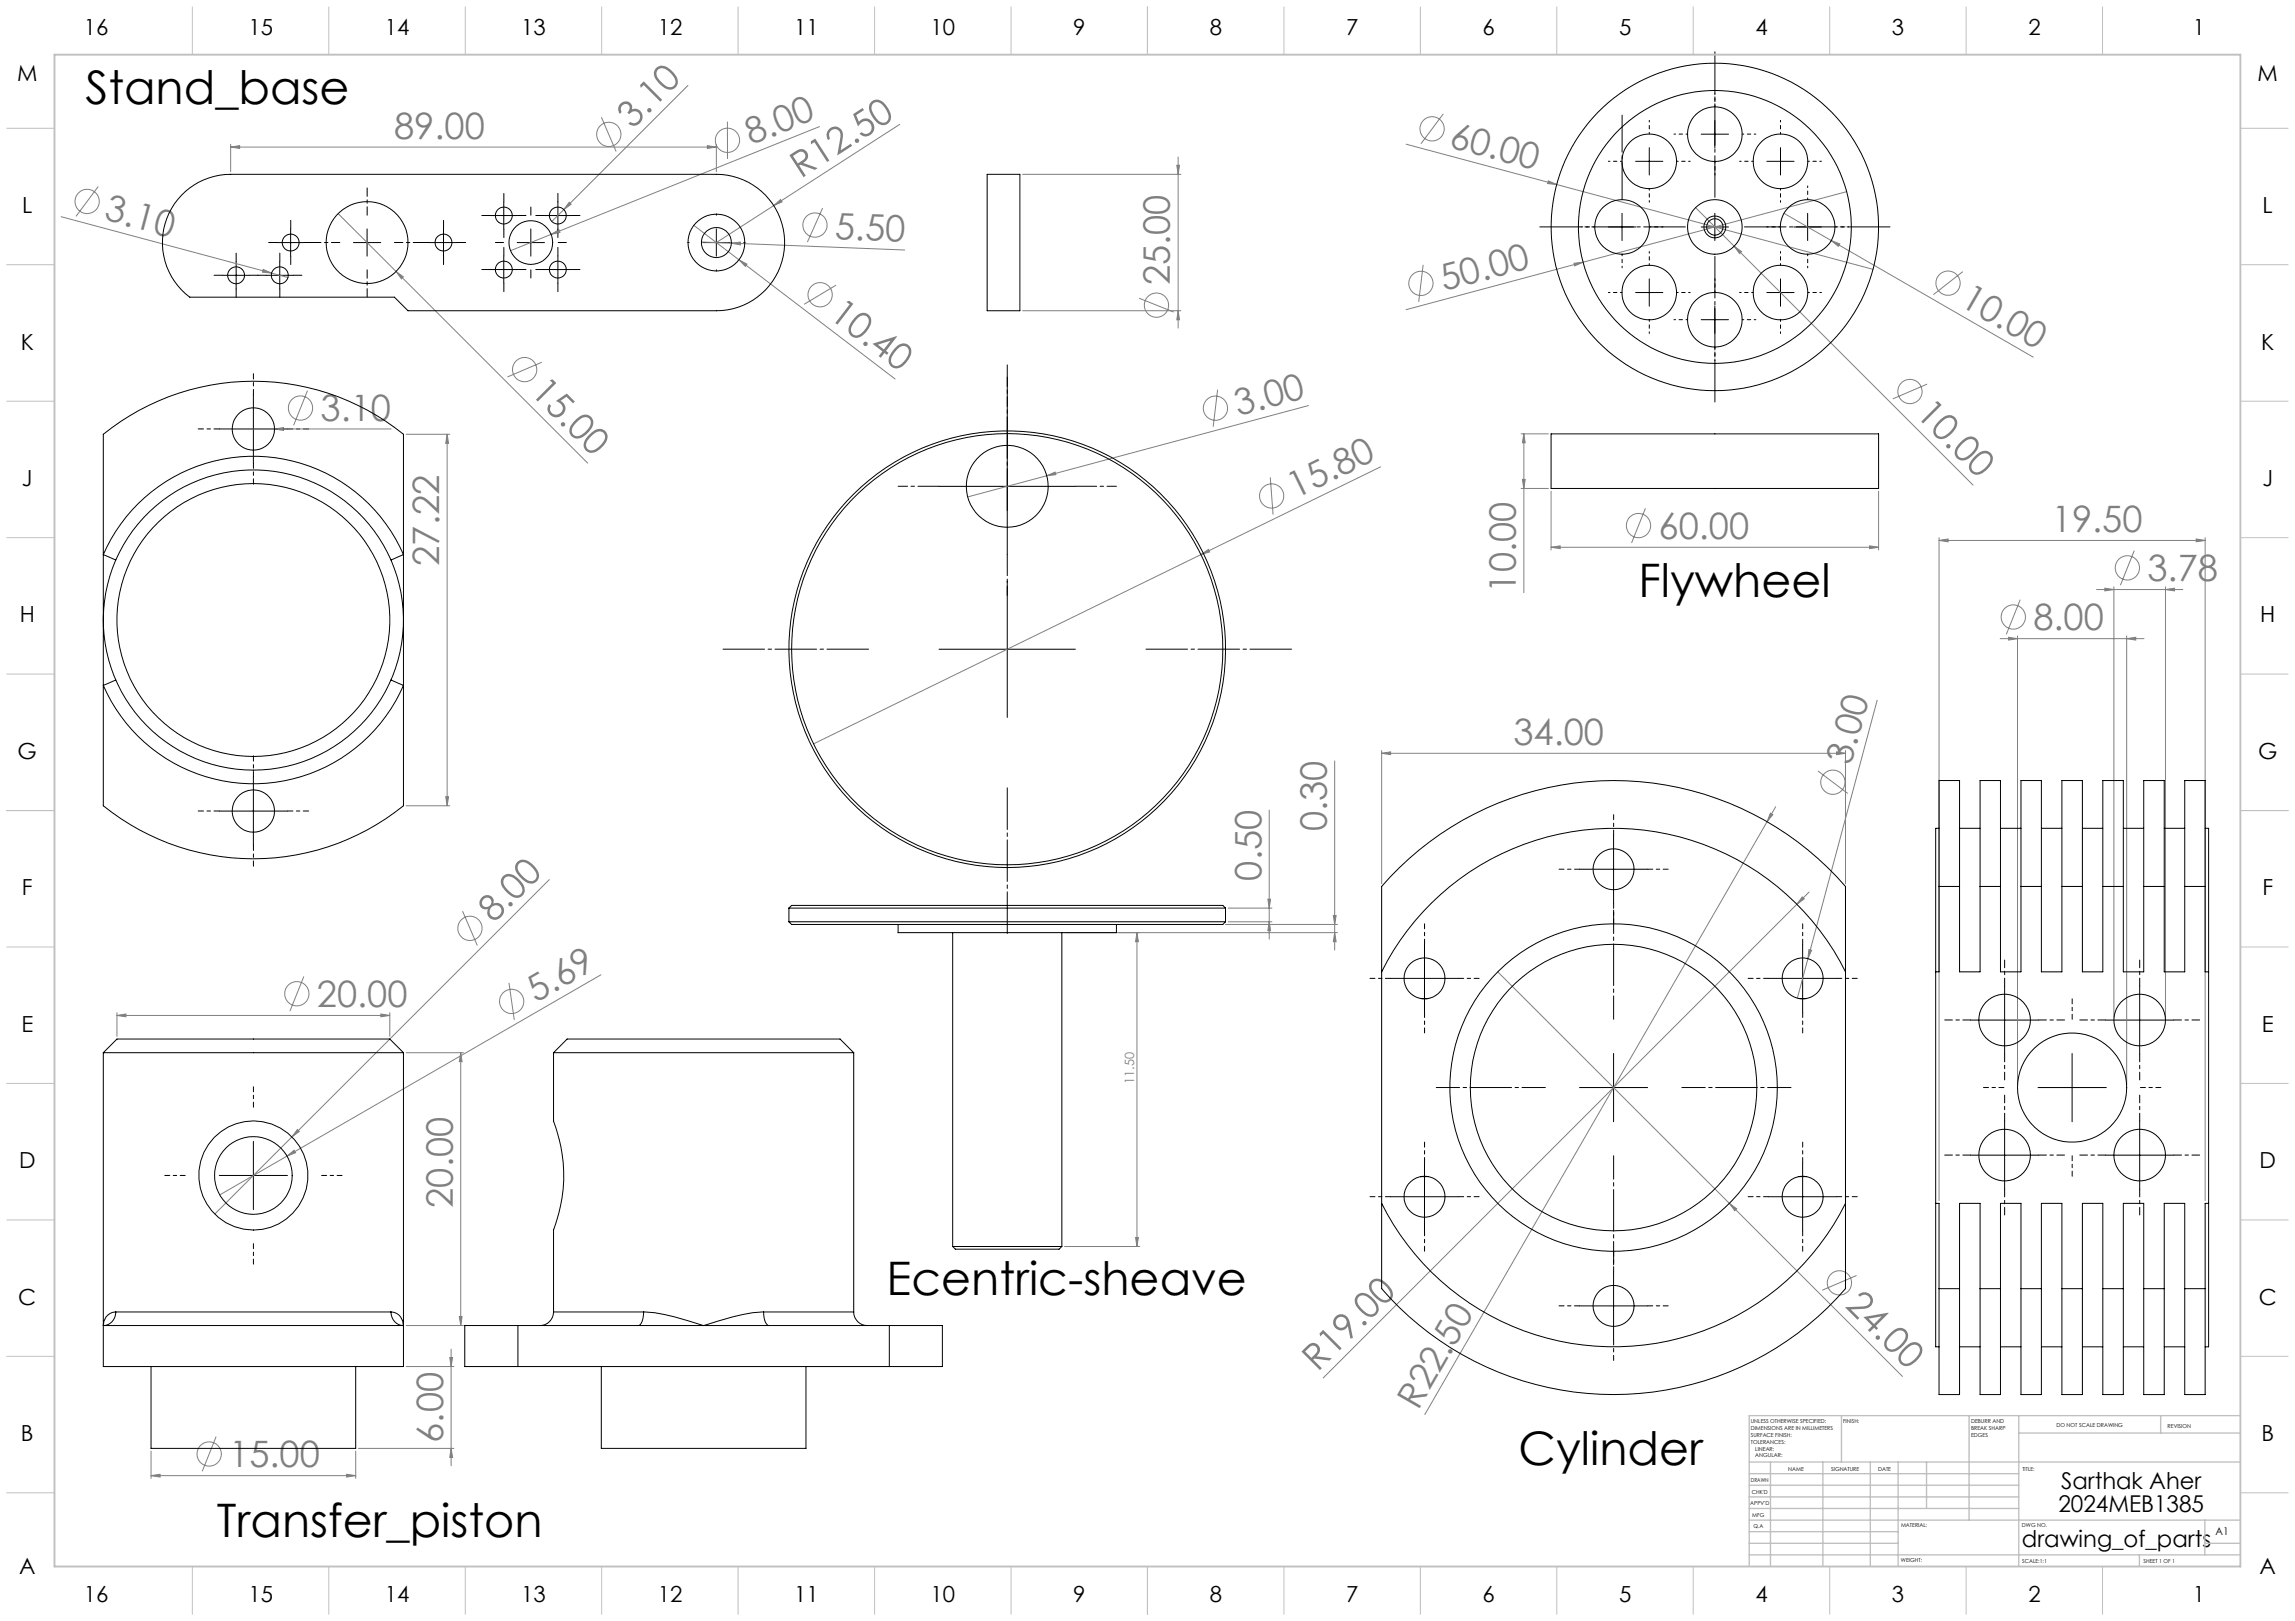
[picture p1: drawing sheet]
<svg xmlns="http://www.w3.org/2000/svg" width="841mm" height="594mm" viewBox="0 0 841 594" stroke-linecap="round" stroke-linejoin="round" font-family="sans-serif">
<defs><g id="words">
<g font-size="16.9">
<text x="31.3" y="38.1">Stand_base</text>
<text x="600.4" y="218.9">Flywheel</text>
<text x="324.9" y="474.7">Ecentric-sheave</text>
<text x="556.5" y="536.7">Cylinder</text>
<text x="79.5" y="563.4">Transfer_piston</text>
</g>
<g font-size="13.3" fill="#808080">
<text x="231.8" y="47.5" transform="rotate(-45 231.8 47.5)">3.10</text>
<text x="144.4" y="51">89.00</text>
<text x="275.2" y="53.2" transform="rotate(-22 275.2 53.2)">8.00</text>
<text x="530.6" y="53.8" transform="rotate(15 530.6 53.8)">60.00</text>
<text x="293.4" y="65.6" transform="rotate(-33 293.4 65.6)">R12.50</text>
<text x="37.8" y="80.4" transform="rotate(15 37.8 80.4)">3.10</text>
<text x="305.8" y="87.6" transform="rotate(2 305.8 87.6)">5.50</text>
<text x="428.7" y="104.5" transform="rotate(-90 428.7 104.5)">25.00</text>
<text x="529.1" y="106.6" transform="rotate(-15 529.1 106.6)">50.00</text>
<text x="717.8" y="111.6" transform="rotate(30 717.8 111.6)">10.00</text>
<text x="303.4" y="116.3" transform="rotate(37 303.4 116.3)">10.40</text>
<text x="194" y="144.1" transform="rotate(45 194 144.1)">15.00</text>
<text x="117.5" y="154.4">3.10</text>
<text x="453.8" y="152.4" transform="rotate(-15 453.8 152.4)">3.00</text>
<text x="701.6" y="152.1" transform="rotate(45 701.6 152.1)">10.00</text>
<text x="474.8" y="182.9" transform="rotate(-26 474.8 182.9)">15.80</text>
<text x="607.8" y="197.5">60.00</text>
<text x="751.9" y="195.1">19.50</text>
<text x="161" y="207.3" transform="rotate(-90 161 207.3)">27.22</text>
<text x="786.9" y="213">3.78</text>
<text x="555.5" y="217.1" transform="rotate(-90 555.5 217.1)">10.00</text>
<text x="745.1" y="231">8.00</text>
<text x="554.6" y="273.1">34.00</text>
<text x="678.3" y="280.8" transform="rotate(-75 678.3 280.8)">3.00</text>
<text x="486.2" y="304.7" transform="rotate(-90 486.2 304.7)">0.30</text>
<text x="462.2" y="322.7" transform="rotate(-90 462.2 322.7)">0.50</text>
<text x="180.9" y="338.4" transform="rotate(-45 180.9 338.4)">8.00</text>
<text x="116.1" y="369">20.00</text>
<text x="196.3" y="367.5" transform="rotate(-30 196.3 367.5)">5.69</text>
<text x="166" y="442.6" transform="rotate(-90 166 442.6)">20.00</text>
<text x="675.8" y="478.7" transform="rotate(45 675.8 478.7)">24.00</text>
<text x="482.8" y="502.9" transform="rotate(-45 482.8 502.9)">R19.00</text>
<text x="519.6" y="516.9" transform="rotate(-60 519.6 516.9)">R22.50</text>
<text x="162.4" y="528.7" transform="rotate(-90 162.4 528.7)">6.00</text>
<text x="84" y="537.7">15.00</text>
</g>
<g font-size="8.5">
<text x="755.3" y="545.8">Sarthak Aher</text>
<text x="754.3" y="553.9">2024MEB1385</text>
<text x="740.9" y="566.7">drawing_of_parts</text>
</g>
<g font-size="8.1">
<text x="30.8" y="12.9">16</text>
<text x="91" y="12.9">15</text>
<text x="141" y="12.9">14</text>
<text x="191" y="12.9">13</text>
<text x="241" y="12.9">12</text>
<text x="291" y="12.9">11</text>
<text x="341" y="12.9">10</text>
<text x="393.3" y="12.9">9</text>
<text x="443.3" y="12.9">8</text>
<text x="493.3" y="12.9">7</text>
<text x="543.3" y="12.9">6</text>
<text x="593.3" y="12.9">5</text>
<text x="643.3" y="12.9">4</text>
<text x="693.3" y="12.9">3</text>
<text x="743.3" y="12.9">2</text>
<text x="803.6" y="12.9">1</text>
<text x="6.3" y="29.6">M</text>
<text x="827.3" y="29.6">M</text>
<text x="8.1" y="78.1">L</text>
<text x="829.1" y="78.1">L</text>
<text x="7.6" y="128.1">K</text>
<text x="828.6" y="128.1">K</text>
<text x="8.1" y="178.1">J</text>
<text x="829.1" y="178.1">J</text>
<text x="7.2" y="228.1">H</text>
<text x="828.2" y="228.1">H</text>
<text x="6.5" y="278.1">G</text>
<text x="827.5" y="278.1">G</text>
<text x="8" y="328.1">F</text>
<text x="829" y="328.1">F</text>
<text x="7.8" y="378.1">E</text>
<text x="828.8" y="378.1">E</text>
<text x="7" y="428.1">D</text>
<text x="828" y="428.1">D</text>
<text x="6.7" y="478.1">C</text>
<text x="827.7" y="478.1">C</text>
<text x="7.7" y="528.1">B</text>
<text x="828.7" y="528.1">B</text>
<text x="7" y="576.6">A</text>
<text x="828" y="576.6">A</text>
<text x="30.8" y="586.9">16</text>
<text x="91" y="586.9">15</text>
<text x="141" y="586.9">14</text>
<text x="191" y="586.9">13</text>
<text x="241" y="586.9">12</text>
<text x="291" y="586.9">11</text>
<text x="341" y="586.9">10</text>
<text x="393.3" y="586.9">9</text>
<text x="443.3" y="586.9">8</text>
<text x="493.3" y="586.9">7</text>
<text x="543.3" y="586.9">6</text>
<text x="593.3" y="586.9">5</text>
<text x="643.3" y="586.9">4</text>
<text x="693.3" y="586.9">3</text>
<text x="743.3" y="586.9">2</text>
<text x="803.6" y="586.9">1</text>
</g>
<text font-size="4.7" fill="#808080" x="415.7" y="397.2" transform="rotate(-90 415.7 397.2)">11.50</text>
<text font-size="3.9" x="811.9" y="562.5">A1</text>
<g font-size="2">
<text x="641.6" y="521.6">UNLESS OTHERWISE SPECIFIED:</text>
<text x="675.4" y="521.6">FINISH:</text>
<text x="722.3" y="521.5">DEBURR AND</text>
<text x="641.6" y="524.1">DIMENSIONS ARE IN MILLIMETERS</text>
<text x="641.6" y="526.6">SURFACE FINISH:</text>
<text x="722.3" y="524">BREAK SHARP</text>
<text x="722.3" y="526.5">EDGES</text>
<text x="753.6" y="523">DO NOT SCALE DRAWING</text>
<text x="794.3" y="523.2">REVISION</text>
<text x="641.6" y="529.1">TOLERANCES:</text>
<text x="643.2" y="531.6">LINEAR:</text>
<text x="643.2" y="534.1">ANGULAR:</text>
<text x="655.3" y="539">NAME</text>
<text x="671" y="538.9">SIGNATURE</text>
<text x="688.2" y="538.9">DATE</text>
<text x="741.1" y="538.9">TITLE:</text>
<text x="641.6" y="543.1">DRAWN</text>
<text x="641.4" y="551.4">APPV'D</text>
<text x="641.9" y="547.3">CHK'D</text>
<text x="642.1" y="555.8">MFG</text>
<text x="642.5" y="560">Q.A</text>
<text x="696.6" y="559.5">MATERIAL:</text>
<text x="741" y="559.5">DWG NO.</text>
<text x="696.6" y="572.5">WEIGHT:</text>
<text x="741.1" y="572.6">SCALE:1:1</text>
<text x="785.5" y="572.6">SHEET 1 OF 1</text>
</g>
</g></defs>
<g fill="none" stroke="#808080" stroke-width=".37">
<path d="M252.1 31.3l-45.5 45.5M84.5 53.9l3.3-.5v1zM84.5 52.9v10M84.5 53.9h178M220.4 43l5.4 12.5M259.2 53.4l3.3 .5-3.3 .5zM262.5 52.9v10M266.6 44.6v13.6M300.3 46.4l-113.2 45.5M329.7 45.6l-46.2 29.7M431.7 57.5v62.7M515.3 52.8l55.1 14.8"/>
<path d="M528.9 41.7l-8.2 11M22.4 79.4l77.1 20.7M36 68.3l-8.2 11M123.9 78.3l21.2 21.2M206.6 76.8l-4.4 4.4M208.6 74.1l.7 .7-2.7 2zM283.5 75.3l2.5-2.2 .6 .9zM283.5 75.3l-21 13.6M301.4 76.2l-5.5 12.5M374.7 63.9h58M431.2 60.6h1l-.5 3.3zM567.4 66.3l3 1.3-3.3-.3z"/>
<path d="M570.4 67.6l116 31.1M621.3 76.1l14.2 14.1M653.7 78.2l91.4 52.7M676.7 70.2l-161.4 43.3M96.4 98.7l3.1 1.4-3.3-.4zM145.1 99.5l2.7 2-.7 .7zM145.1 99.5l70.3 70.2M201.9 85.9l2.9-1.7 .4 1zM254.2 82.6l16.6 12.6M257 88.7l74.5 2.9M268 89.1l3.3-.4v1zM270.8 95.2l2.9 1.6-.6 .8z"/>
<path d="M270.8 95.2l57.2 43.7M521.5 97l-1.6 13.6M576.8 96.5l3.3-.4-3.1 1.3zM635.5 90.2l2.7 2-.7 .7zM635.5 90.2l87.5 87.6M671.1 88.2l3.1 1.2-.5 .9zM719.2 99.5l-10.7 8.5M99.5 100.1l6 1.6M306.4 104.5l-11.7 7M374.7 113.9h58M417.4 109.3l12.7 5.1M431.7 113.9l.5 3.3h-1z"/>
<path d="M198.5 132.7l-12.6 5.4M85.1 157.2h58.2M100.6 157.2l3.3-.5v1zM112.7 143.2l-5.1 12.7M148.8 159.1h16.1M163.9 159.1v136.2M163.9 159.1l.5 3.3h-1.1zM446.2 142.8l-1.6 13.6M479.5 148.6l-124.9 33.5M557.4 159h10M558.4 159l.5 3.3h-1zM558.4 159v58.2"/>
<path d="M706.2 140.8l-12.6 5.3M383.6 174.3l3-1.3 .3 .9zM465.5 174.9l1 13.7M506 171.1l-65.9 32.1M557.4 179h10M557.9 175.7h1l-.5 3.3zM568.4 180v21.5M688.4 180v21.5M603 186.3l-5.1 12.7M710.6 198l3.3-.5v1zM710.6 197v242.9M710.6 198h97.5"/>
<path d="M804.8 197.5l3.3 .5-3.3 .5zM808.1 197v242.9M440.1 203.2l2.7-1.9 .5 .9zM440.1 203.2l-142 69.4M568.4 200.5l3.3-.5v1zM568.4 200.5h120M685.1 200l3.3 .5-3.3 .5zM740.3 219.7l-5.1 12.7M768.3 216h31.6M771.3 215.5l3.3 .5-3.3 .5zM774.6 215v157.8M782.1 201.7l-5.1 12.7"/>
<path d="M793.5 216l3.4-.5v1zM793.5 215v157.8M733 234h52.7M736 233.5l3.3 .5-3.3 .6zM739.3 233v164.5M779.3 234l3.3-.5v1.1zM779.3 233v164.5M687.9 256.6l-29.3 109.2M489.1 278.8v69.3M506.3 276l3.3-.5v1zM506.3 275v48.8M506.3 276h170"/>
<path d="M673 275.5l3.3 .5-3.3 .5zM676.3 275v48.8M148.8 295.3h16.1M163.3 292h1.1l-.5 3.3zM465.1 296.9v47.2M648.8 298l.8 .5-2 2.6zM650.7 295.6l-3.1 5.5M666.2 282.5l10.9 8.3M647.6 301.1l-125.5 217.3M169.5 333.9l5.4 12.6M201.3 322.3l-122.6 122.6M449.1 338.8h41"/>
<path d="M450.1 337.8h16M450.1 332.8h16M464.6 329.5h1l-.5 3.3zM465.1 337.8l.5 3.3h-1zM488.6 335.5h1l-.5 3.3zM660.4 328.7l.8 .7-2.7 2zM662.9 326.9l-178 178.1M111.3 357.8l-5 12.7M220.2 357.2l-115 66.4M390.1 341.8h100M416.6 341.8l.6 3.3h-1.1zM416.6 341.8v115"/>
<path d="M489.1 341.8l.5 3.3h-1zM548.9 356.1l84.8 84.9M662.9 348l1 .2-1.4 3.1zM42.9 372.1l3.2-.5v1zM42.9 371.1v8.7M42.9 372.1h99.9M139.6 371.6l3.2 .5-3.2 .5zM142.8 371.1v8.7M186.5 360.2l2 13.5M148.8 385.8h21M168.8 385.8v99.9M168.8 385.8l.5 3.2h-1z"/>
<path d="M109 413.9l.7 .7-2.7 2zM105.2 423.6l2.6-2.1 .5 .9zM105.2 423.6l-24.7 14.3M390.1 456.8h27.6M416.1 453.5h1.1l-.6 3.3zM633.7 441l2.7 1.9-.7 .7zM633.7 441l63.5 63.4M680.3 467.4l-12.5 5.4M148.8 485.7h21M164.8 497.4h1l-.5 3.4zM165.3 494.4v42.7M168.3 482.5h1l-.5 3.2z"/>
<path d="M148.8 500.8h17.5M55.4 531.7v10.1M79.2 526.4l-5.1 12.7M130.4 531.7v10.1M131.3 530.7h35M165.3 530.7l.5 3.4h-1zM55.4 540.7l3.3-.5v1.1zM55.4 540.7h75M127 540.2l3.4 .5-3.4 .6z"/>
<circle cx="223.1" cy="49.2" r="4.4"/>
<circle cx="266.6" cy="51.4" r="4.4"/>
<circle cx="524.8" cy="47.2" r="4.4"/>
<circle cx="31.9" cy="73.8" r="4.4"/>
<circle cx="298.6" cy="82.5" r="4.4"/>
<circle cx="300.5" cy="108" r="4.4"/>
<circle cx="423.8" cy="111.8" r="4.4"/>
<circle cx="520.7" cy="103.8" r="4.4"/>
<circle cx="713.9" cy="103.8" r="4.5"/>
<circle cx="192.2" cy="135.4" r="4.4"/>
<circle cx="110.1" cy="149.5" r="4.5"/>
<circle cx="445.4" cy="149.6" r="4.4"/>
<circle cx="699.9" cy="143.5" r="4.4"/>
<circle cx="466" cy="181.7" r="4.5"/>
<circle cx="600.4" cy="192.6" r="4.5"/>
<circle cx="779.6" cy="208.1" r="4.4"/>
<circle cx="737.8" cy="226.1" r="4.4"/>
<circle cx="671.6" cy="286.6" r="4.4"/>
<circle cx="172.2" cy="340.2" r="4.4"/>
<circle cx="108.8" cy="364.1" r="4.5"/>
<circle cx="187.5" cy="367" r="4.4"/>
<circle cx="674" cy="470.1" r="4.4"/>
<circle cx="76.7" cy="532.8" r="4.5"/>
</g>
<g fill="none" stroke="#000" stroke-width=".37" stroke-dasharray="15.2 1.3 1.3 1.3" stroke-dashoffset="13.4">
<path d="M578.8 318.5h-7.5M591.3 306v-7.5M603.8 318.5h7.5M591.3 331v7.5M509.5 358.5h-7.5M522 346v-7.5M534.5 358.5h7.5M648.1 358.5h-7.5M660.6 346v-7.5M673.1 358.5h7.5M522 371v7.5M660.6 371v7.5"/>
<path d="M759.3 373.5v-7.5M734.3 398.5h-7.5M784.3 398.5h7.5M92.9 405.7v-7.5M67.9 430.7h-7.5M117.9 430.7h7.5M509.5 438.5h-7.5M522 426v-7.5M534.5 438.5h7.5M648.1 438.5h-7.5M660.6 426v-7.5M673.1 438.5h7.5"/>
<path d="M759.3 423.5v7.5M92.9 455.7v7.5M522 451v7.5M660.6 451v7.5M578.8 478.5h-7.5M591.3 466v-7.5M603.8 478.5h7.5M591.3 491v7.5"/>
</g>
<path d="M591.3 373.5v-40M566.3 398.5h-40M616.3 398.5h40M591.3 423.5v40" fill="none" stroke="#000" stroke-width=".37" stroke-dasharray="15.2 1.3 1.3 1.3" stroke-dashoffset="6.7"/>
<g fill="none" stroke="#000" stroke-width=".37" stroke-dasharray="15.2 1.3 1.3 1.3" stroke-dashoffset="12.4">
<path d="M722.1 373.8h-9.5M734.6 361.3v-9.5M747.1 373.8h9.5M771.6 373.8h-9.5M784.1 361.3v-9.5M796.6 373.8h9.5M734.6 386.3v9.4M784.1 386.3v9.4M734.6 410.8v-9.5M784.1 410.8v-9.5M722.1 423.3h-9.5M734.6 435.8v9.4"/>
<path d="M747.1 423.3h9.5M771.6 423.3h-9.5M784.1 435.8v9.4M796.6 423.3h9.5"/>
</g>
<path d="M628.4 73.1v-55M618.4 83.1h-55M628.4 93.1v55M638.4 83.1h55M369.1 187.9v-55M319.1 237.9h-55M419.1 237.9h55M369.1 287.9v55" fill="none" stroke="#000" stroke-width=".37" stroke-dasharray="15.2 1.3 1.3 1.3" stroke-dashoffset="-.8"/>
<path d="M369.1 153.2v-15M344.1 178.2h-15M394.1 178.2h15M369.1 203.2v15" fill="none" stroke="#000" stroke-width=".37" stroke-dasharray="15.2 1.3 1.3 1.3" stroke-dashoffset="7.5"/>
<g fill="none" stroke="#000" stroke-width=".37" stroke-dasharray="15.2 1.3 1.3 1.3">
<path d="M179.6 79h-3.1M184.6 74v-3.1M189.6 79h3.1M194.5 78.9v-3M199.4 79h-3.1M204.4 74v-3.1M209.4 79h3.1M262.5 78.9v-.5M86.5 95.9v-3.1M101.5 88.9h-3.1M102.5 95.9v-3.1M106.5 83.9v-3.1"/>
<path d="M106.5 93.9v3.1M111.5 88.9h3.1M157.5 88.9h-3.1M162.5 83.9v-3.1M162.5 93.9v3.1M167.5 88.9h3.1M179.6 98.8h-3.1M184.5 88.9h-3M184.6 84v3.1M184.6 93.8v-3.1M189.6 98.8h3.1M194.5 98.9v3"/>
<path d="M199.4 98.8h-3.1M204.4 84v3.1M204.4 93.8v-3.1M204.5 88.9h3M209.4 98.8h3.1M252.5 88.9h-.5M262.5 98.9v.5M272.5 88.9h.5M81.5 100.9h-3.1M86.5 105.9v3.1M91.5 100.9h3.1M97.5 100.9h-3.1"/>
<path d="M102.5 105.9v3.1M107.5 100.9h3.1M184.6 103.8v3.1M204.4 103.8v3.1"/>
</g>
<path d="M134.5 78.9v-10M124.5 88.9h-10M134.5 98.9v10M144.5 88.9h10" fill="none" stroke="#000" stroke-width=".37" stroke-dasharray="15.2 1.3 1.3 1.3" stroke-dashoffset="12.1"/>
<path d="M594.4 73.1v-30.9" fill="none" stroke="#000" stroke-width=".37" stroke-dasharray="15.2 1.3 1.3 1.3" stroke-dashoffset="1.7"/>
<g fill="none" stroke="#000" stroke-width=".37" stroke-dasharray="15.2 1.3 1.3 1.3" stroke-dashoffset="14.6">
<path d="M628.4 39.1v-5M594.4 59.1h-5M604.4 49.1v-5M614.4 59.1h5M618.4 49.1h-5M628.4 59.1v5M638.4 49.1h5M642.5 59.1h-5M652.5 49.1v-5M662.5 59.1h5M604.4 69.1v5M652.5 69.1v5"/>
<path d="M662.4 73.1v-5M584.4 83.1h-5M594.4 93.1v5M604.4 97.2v-5M604.4 83.1h5M652.4 83.1h-5M652.5 97.2v-5M662.4 93.1v5M672.4 83.1h5M594.4 107.2h-5M604.4 117.2v5M614.4 107.2h5"/>
<path d="M618.4 117.1h-5M628.4 107.1v-5M638.4 117.1h5M642.5 107.2h-5M652.5 117.2v5M662.5 107.2h5M628.4 127.1v5"/>
</g>
<path d="M80.4 157.2h-7.8M92.9 144.7v-7.8M105.4 157.2h7.7M92.9 169.7v7.7M80.4 297.2h-7.8M92.9 284.7v-7.8M105.4 297.2h7.7M92.9 309.7v7.7" fill="none" stroke="#000" stroke-width=".37" stroke-dasharray="15.2 1.3 1.3 1.3" stroke-dashoffset="13.3"/>
<g fill="none" stroke="#000" stroke-width=".37">
<path d="M599.4 59.1h10M604.4 54.1v10M623.4 49.2h10M628.4 44.2v9.9M647.5 59.1h9.9M652.5 54.1v10M179.6 79h10M184.6 74v10M199.4 79h10M204.4 74v10M594.4 78.2v10M628.4 78.2v10"/>
<path d="M662.4 78.2v10M86.5 95.9v10M101.5 88.9h10M102.5 95.9v10M106.5 83.9v10M129.5 88.9h10M134.5 83.9v10M157.5 88.9h10M162.5 83.9v10M179.6 98.8h10M184.6 93.8v10M189.5 88.9h10"/>
<path d="M194.5 83.9v10M199.4 98.8h10M204.4 93.8v10M257.5 88.9h10M262.5 83.9v10M589.4 83.2h10M623.4 83.2h10M657.4 83.2h10M81.5 100.9h10M97.5 100.9h10M599.4 107.2h10M604.4 102.2v10"/>
<path d="M623.4 117.2h10M628.4 112.2v10M647.5 107.2h9.9M652.5 102.2v10M80.4 157.2h24.9M92.9 144.7v25M369.1 153.2v50M344.1 178.2h50M369.1 212.9v50M344.1 237.9h50M80.4 297.2h24.9M92.9 284.7v25"/>
<path d="M578.8 318.5h25M591.3 306v25M509.5 358.5h25M522 346v25M648.1 358.5h25M660.6 346v25M722.1 373.8h25M734.6 361.3v25M771.6 373.8h25M784.1 361.3v25M578.8 398.5h25M591.3 386v25"/>
<path d="M746.8 398.5h25M759.3 386v25M92.9 418.2v25.1M734.6 410.8v25M784.1 410.8v25M80.4 430.7h24.9M509.5 438.5h25M522 426v25M648.1 438.5h25M660.6 426v25M722.1 423.3h25M771.6 423.3h25"/>
<path d="M578.8 478.5h25M591.3 466v25"/>
</g>
<g fill="none" stroke="#c0c0c0" stroke-width=".37">
<path d="M70.5 2.5v17.5M120.5 2.5v17.5M170.5 2.5v17.5M220.5 2.5v17.5M270.5 2.5v17.5M320.5 2.5v17.5M370.5 2.5v17.5M420.5 2.5v17.5M470.5 2.5v17.5M520.5 2.5v17.5M570.5 2.5v17.5M620.5 2.5v17.5"/>
<path d="M670.5 2.5v17.5M720.5 2.5v17.5M770.5 2.5v17.5M2.5 47h17.5M821 47h17.5M2.5 97h17.5M821 97h17.5M2.5 147h17.5M821 147h17.5M2.5 197h17.5M821 197h17.5M2.5 247h17.5"/>
<path d="M821 247h17.5M2.5 297h17.5M821 297h17.5M2.5 347h17.5M821 347h17.5M2.5 397h17.5M821 397h17.5M2.5 447h17.5M821 447h17.5M2.5 497h17.5M821 497h17.5M2.5 547h17.5"/>
<path d="M821 547h17.5M70.5 574v17.5M120.5 574v17.5M170.5 574v17.5M220.5 574v17.5M270.5 574v17.5M320.5 574v17.5M370.5 574v17.5M420.5 574v17.5M470.5 574v17.5M520.5 574v17.5M570.5 574v17.5"/>
<path d="M620.5 574v17.5M670.5 574v17.5M720.5 574v17.5M770.5 574v17.5"/>
</g>
<g fill="none" stroke="#c0c0c0" stroke-width=".5">
<path d="M674.8 518.8v17M721.6 518.8v38.2M739.8 518.8v55.2M791.8 518.8v6.3M821 518.8h-180v55.2M641 535.8h180M648.8 535.8v38.2M668 535.8v38.2M685.4 535.8v38.2M695.6 535.8v38.2M706 535.8v17M739.8 525.1h81.2"/>
<path d="M641 552.8h98.8M641 548.5h98.8M641 544.3h98.8M641 540h98.8M641 557h180M808 557v12.8M641 569.8h180M641 565.5h54.6M641 561.3h54.6M784 569.8v4.2M808 565.5h13"/>
</g>
<path d="M20 20h801v554h-801z" fill="none" stroke="#c0c0c0" stroke-width=".7"/>
<g fill="#808080">
<path d="M96.4 98.7l3.1 1.4-3.3-.4z"/>
<path d="M567.4 66.3l3 1.3-3.3-.3z"/>
<path d="M383.6 174.3l3-1.3 .3 .9z"/>
<path d="M576.8 96.5l3.3-.4-3.1 1.3z"/>
<path d="M201.9 85.9l2.9-1.7 .4 1z"/>
<path d="M440.1 203.2l2.7-1.9 .5 .9z"/>
<path d="M105.2 423.6l2.6-2.1 .5 .9z"/>
<path d="M283.5 75.3l2.5-2.2 .6 .9z"/>
<path d="M109 413.9l.7 .7-2.7 2z"/>
<path d="M660.4 328.7l.8 .7-2.7 2z"/>
<path d="M208.6 74.1l.7 .7-2.7 2z"/>
<path d="M648.8 298l.8 .5-2 2.6z"/>
<path d="M662.9 348l1 .2-1.4 3.1z"/>
<path d="M145.1 99.5l2.7 2-.7 .7z"/>
<path d="M270.8 95.2l2.9 1.6-.6 .8z"/>
<path d="M671.1 88.2l3.1 1.2-.5 .9z"/>
<path d="M268 89.1l3.3-.4v1z"/>
<path d="M100.6 157.2l3.3-.5v1z"/>
<path d="M416.1 453.5h1.1l-.6 3.3zM416.6 341.8l.6 3.3h-1.1z"/>
<path d="M685.1 200l3.3 .5-3.3 .5zM568.4 200.5l3.3-.5v1zM139.6 371.6l3.2 .5-3.2 .5zM42.9 372.1l3.2-.5v1zM127 540.2l3.4 .5-3.4 .6zM55.4 540.7l3.3-.5v1.1z"/>
<path d="M506.3 276l3.3-.5v1zM673 275.5l3.3 .5-3.3 .5zM771.3 215.5l3.3 .5-3.3 .5zM793.5 216l3.4-.5v1zM736 233.5l3.3 .5-3.3 .6zM779.3 234l3.3-.5v1.1z"/>
<path d="M710.6 198l3.3-.5v1zM804.8 197.5l3.3 .5-3.3 .5z"/>
<path d="M259.2 53.4l3.3 .5-3.3 .5zM84.5 53.9l3.3-.5v1z"/>
<path d="M431.7 113.9l.5 3.3h-1zM431.2 60.6h1l-.5 3.3zM465.1 337.8l.5 3.3h-1zM464.6 329.5h1l-.5 3.3zM489.1 341.8l.5 3.3h-1zM488.6 335.5h1l-.5 3.3zM168.3 482.5h1l-.5 3.2zM168.8 385.8l.5 3.2h-1zM165.3 530.7l.5 3.4h-1zM164.8 497.4h1l-.5 3.4zM163.3 292h1.1l-.5 3.3zM163.9 159.1l.5 3.3h-1.1z"/>
<path d="M558.4 159l.5 3.3h-1zM557.9 175.7h1l-.5 3.3z"/>
<path d="M633.7 441l2 2.6 .7-.7zM635.5 90.2l2 2.7 .7-.7z"/>
</g>
<g fill="none" stroke="#000" stroke-width=".37">
<path d="M66.5 71.6a25 25 0 0 1 18-7.7h178a25 25 0 0 1 25 25 25 25 0 0 1-25 25h-113l-5-5h-75a25 25 0 0 1-3-37.3zM361.7 63.9h12v50h-12zM37.9 159.1a87.5 87.5 0 0 1 109.9 0v136.2a87.5 87.5 0 0 1-109.9 0zM568.4 159h120v20h-120zM42.4 205.2l-4.5-2a60 60 0 0 1 55-36 60 60 0 0 1 54.9 36l-4.5 2M42.4 249.2l-4.5 2a60 60 0 0 0 55 36 60 60 0 0 0 54.9-36l-4.5-2M512.9 317.8a112.5 112.5 0 0 1 163.4 7v147.4a112.5 112.5 0 0 1-170 0v-147.4zM710.6 303.5h-1.3v52.6M718.1 303.5h7.5M733.1 303.5h7.5M748.1 303.5h7.5M763.1 303.5h7.5"/>
<path d="M778.1 303.5h7.5M793.1 303.5h7.5M808.1 303.5h1.2v52.6M289.1 332.8l1-1h158l1 1M289.1 332.8h160M289.1 337.8h160M289.1 337.8l1 1h158l1-1M289.1 332.8v5M329.1 338.8v3h80v-3M449.1 332.8v5M710.6 324.8v-38.8h7.5v38.8M710.6 324.8h7.5"/>
<path d="M710.6 324.8v31.3h-1.3M718.1 324.8v31.3h7.5v-31.3M725.6 324.8v-38.8h7.5v38.8M725.6 324.8h7.5M733.1 324.8v31.3h7.5v-31.3M740.6 324.8v-38.8h7.5v38.8M740.6 324.8h7.5M748.1 324.8v31.3h7.5v-31.3M755.6 324.8v-38.8h7.5v38.8M755.6 324.8h7.5M763.1 324.8v31.3h7.5v-31.3M770.6 324.8v-38.8h7.5v38.8"/>
<path d="M770.6 324.8h7.5M778.1 324.8v31.3h7.5v-31.3M785.6 324.8v-38.8h7.5v38.8M785.6 324.8h7.5M793.1 324.8v31.3h7.5v-31.3M800.6 324.8v-38.8h7.5v38.8M800.6 324.8h7.5M808.1 324.8v31.3h1.2M349.1 341.8v115M389.1 341.8v115M506.3 356.1a95 95 0 0 1 85-52.6 95 95 0 0 1 85 52.6M709.3 356.1v84.9"/>
<path d="M809.3 356.1v84.9M520.7 365.9h2.6M659.2 365.9h2.7M37.9 385.8v115h109.9v-115M37.9 385.8h109.9M37.9 385.8l5-5.1h99.9l5 5.1M202.8 385.8v24.9a55.5 55.5 0 0 1 0 40v30.1M202.8 385.8h110M202.8 385.8l5-5.1h100l5 5.1M312.8 385.8v95M520.7 431.2h2.6M659.2 431.2h2.7"/>
<path d="M349.1 456.8h40M349.1 456.8l1 1h38l1-1M506.3 441a95 95 0 0 0 85 52.5 95 95 0 0 0 85-52.5M709.3 441v52.5h1.3M709.3 441h1.3v31.2M809.3 441v52.5h-1.2M809.3 441h-1.2v31.2M710.6 472.2v38.8h7.5v-38.8M710.6 472.2h7.5M718.1 472.2v-31.2h7.5v31.2M725.6 472.2v38.8h7.5v-38.8M725.6 472.2h7.5"/>
<path d="M733.1 472.2v-31.2h7.5v31.2M740.6 472.2v38.8h7.5v-38.8M740.6 472.2h7.5M748.1 472.2v-31.2h7.5v31.2M755.6 472.2v38.8h7.5v-38.8M755.6 472.2h7.5M763.1 472.2v-31.2h7.5v31.2M770.6 472.2v38.8h7.5v-38.8M770.6 472.2h7.5M778.1 472.2v-31.2h7.5v31.2M785.6 472.2v38.8h7.5v-38.8M785.6 472.2h7.5"/>
<path d="M793.1 472.2v-31.2h7.5v31.2M800.6 472.2v38.8h7.5v-38.8M800.6 472.2h7.5M37.9 485.7h109.9M42.4 480.8a4.8 4.8 0 0 1-4.5 4.9M42.4 480.8h100.9M42.4 480.8a4.7 4.7 0 0 0-4.5 4.9M143.3 480.8a4.8 4.8 0 0 0 4.5 4.9M143.3 480.8a4.7 4.7 0 0 1 4.5 4.9M189.8 485.7h-19.5v15.1h19.5M189.8 485.7v15.1M189.8 485.7h136.1"/>
<path d="M202.8 480.8a5 5 0 0 1-5 4.9M202.8 480.8h33.1M235.9 480.8a50.1 50.1 0 0 1 16.5 3.3l5.5 1.6a87.3 87.3 0 0 1 21.4-4.9h.5M235.9 480.8l-.6 3.5a1.74 1.74 0 0 1-1.4 1.4M279.8 480.8l.6 3.5a1.85 1.85 0 0 0 1.4 1.4M279.8 480.8h33M312.8 480.8a4.9 4.9 0 0 0 5 4.9M325.9 485.7h19.4v15.1h-19.4M325.9 485.7v15.1M718.1 493.5h7.5M733.1 493.5h7.5M748.1 493.5h7.5"/>
<path d="M763.1 493.5h7.5M778.1 493.5h7.5M793.1 493.5h7.5M55.4 500.8v29.9h75v-29.9M189.8 500.8h136.1M220.3 500.8v29.9h75v-29.9"/>
<circle cx="604.4" cy="59.1" r="10"/>
<circle cx="628.4" cy="49.1" r="10"/>
<circle cx="652.5" cy="59.1" r="10"/>
<circle cx="184.6" cy="79" r="3.1"/>
<circle cx="204.4" cy="79" r="3.1"/>
<circle cx="106.5" cy="88.9" r="3.1"/>
<circle cx="134.5" cy="88.9" r="15"/>
<circle cx="162.5" cy="88.9" r="3.1"/>
<circle cx="184.6" cy="98.8" r="3.1"/>
<circle cx="194.5" cy="88.9" r="8"/>
<circle cx="204.4" cy="98.8" r="3.1"/>
<circle cx="262.5" cy="88.9" r="10.4"/>
<circle cx="262.5" cy="88.9" r="5.5"/>
<circle cx="594.4" cy="83.2" r="10"/>
<circle cx="628.4" cy="83.2" r="3"/>
<circle cx="628.4" cy="83.2" r="10"/>
<circle cx="628.4" cy="83.2" r="60"/>
<circle cx="628.4" cy="83.2" r="4"/>
<circle cx="628.4" cy="83.2" r="50"/>
<circle cx="662.4" cy="83.2" r="10"/>
<circle cx="86.5" cy="100.9" r="3.1"/>
<circle cx="102.5" cy="100.9" r="3.1"/>
<circle cx="604.4" cy="107.2" r="10"/>
<circle cx="628.4" cy="117.2" r="10"/>
<circle cx="652.5" cy="107.2" r="10"/>
<circle cx="92.9" cy="157.2" r="7.7"/>
<circle cx="369.1" cy="178.2" r="15"/>
<circle cx="92.8" cy="227.2" r="50"/>
<circle cx="92.9" cy="227.2" r="55"/>
<circle cx="369.1" cy="237.9" r="79"/>
<circle cx="369.1" cy="237.9" r="80"/>
<circle cx="92.8" cy="297.2" r="7.7"/>
<circle cx="591.3" cy="318.5" r="7.5"/>
<circle cx="522" cy="358.5" r="7.5"/>
<circle cx="660.6" cy="358.5" r="7.5"/>
<circle cx="734.6" cy="373.8" r="9.5"/>
<circle cx="784.1" cy="373.8" r="9.5"/>
<circle cx="591.3" cy="398.5" r="52.5"/>
<circle cx="591.3" cy="398.5" r="60"/>
<circle cx="759.3" cy="398.5" r="20"/>
<circle cx="92.8" cy="430.8" r="14.2"/>
<circle cx="92.9" cy="430.7" r="20"/>
<circle cx="522" cy="438.5" r="7.5"/>
<circle cx="660.6" cy="438.5" r="7.5"/>
<circle cx="734.6" cy="423.3" r="9.5"/>
<circle cx="784.1" cy="423.3" r="9.5"/>
<circle cx="591.3" cy="478.5" r="7.5"/>
</g>
<use href="#words"/>
</svg>
